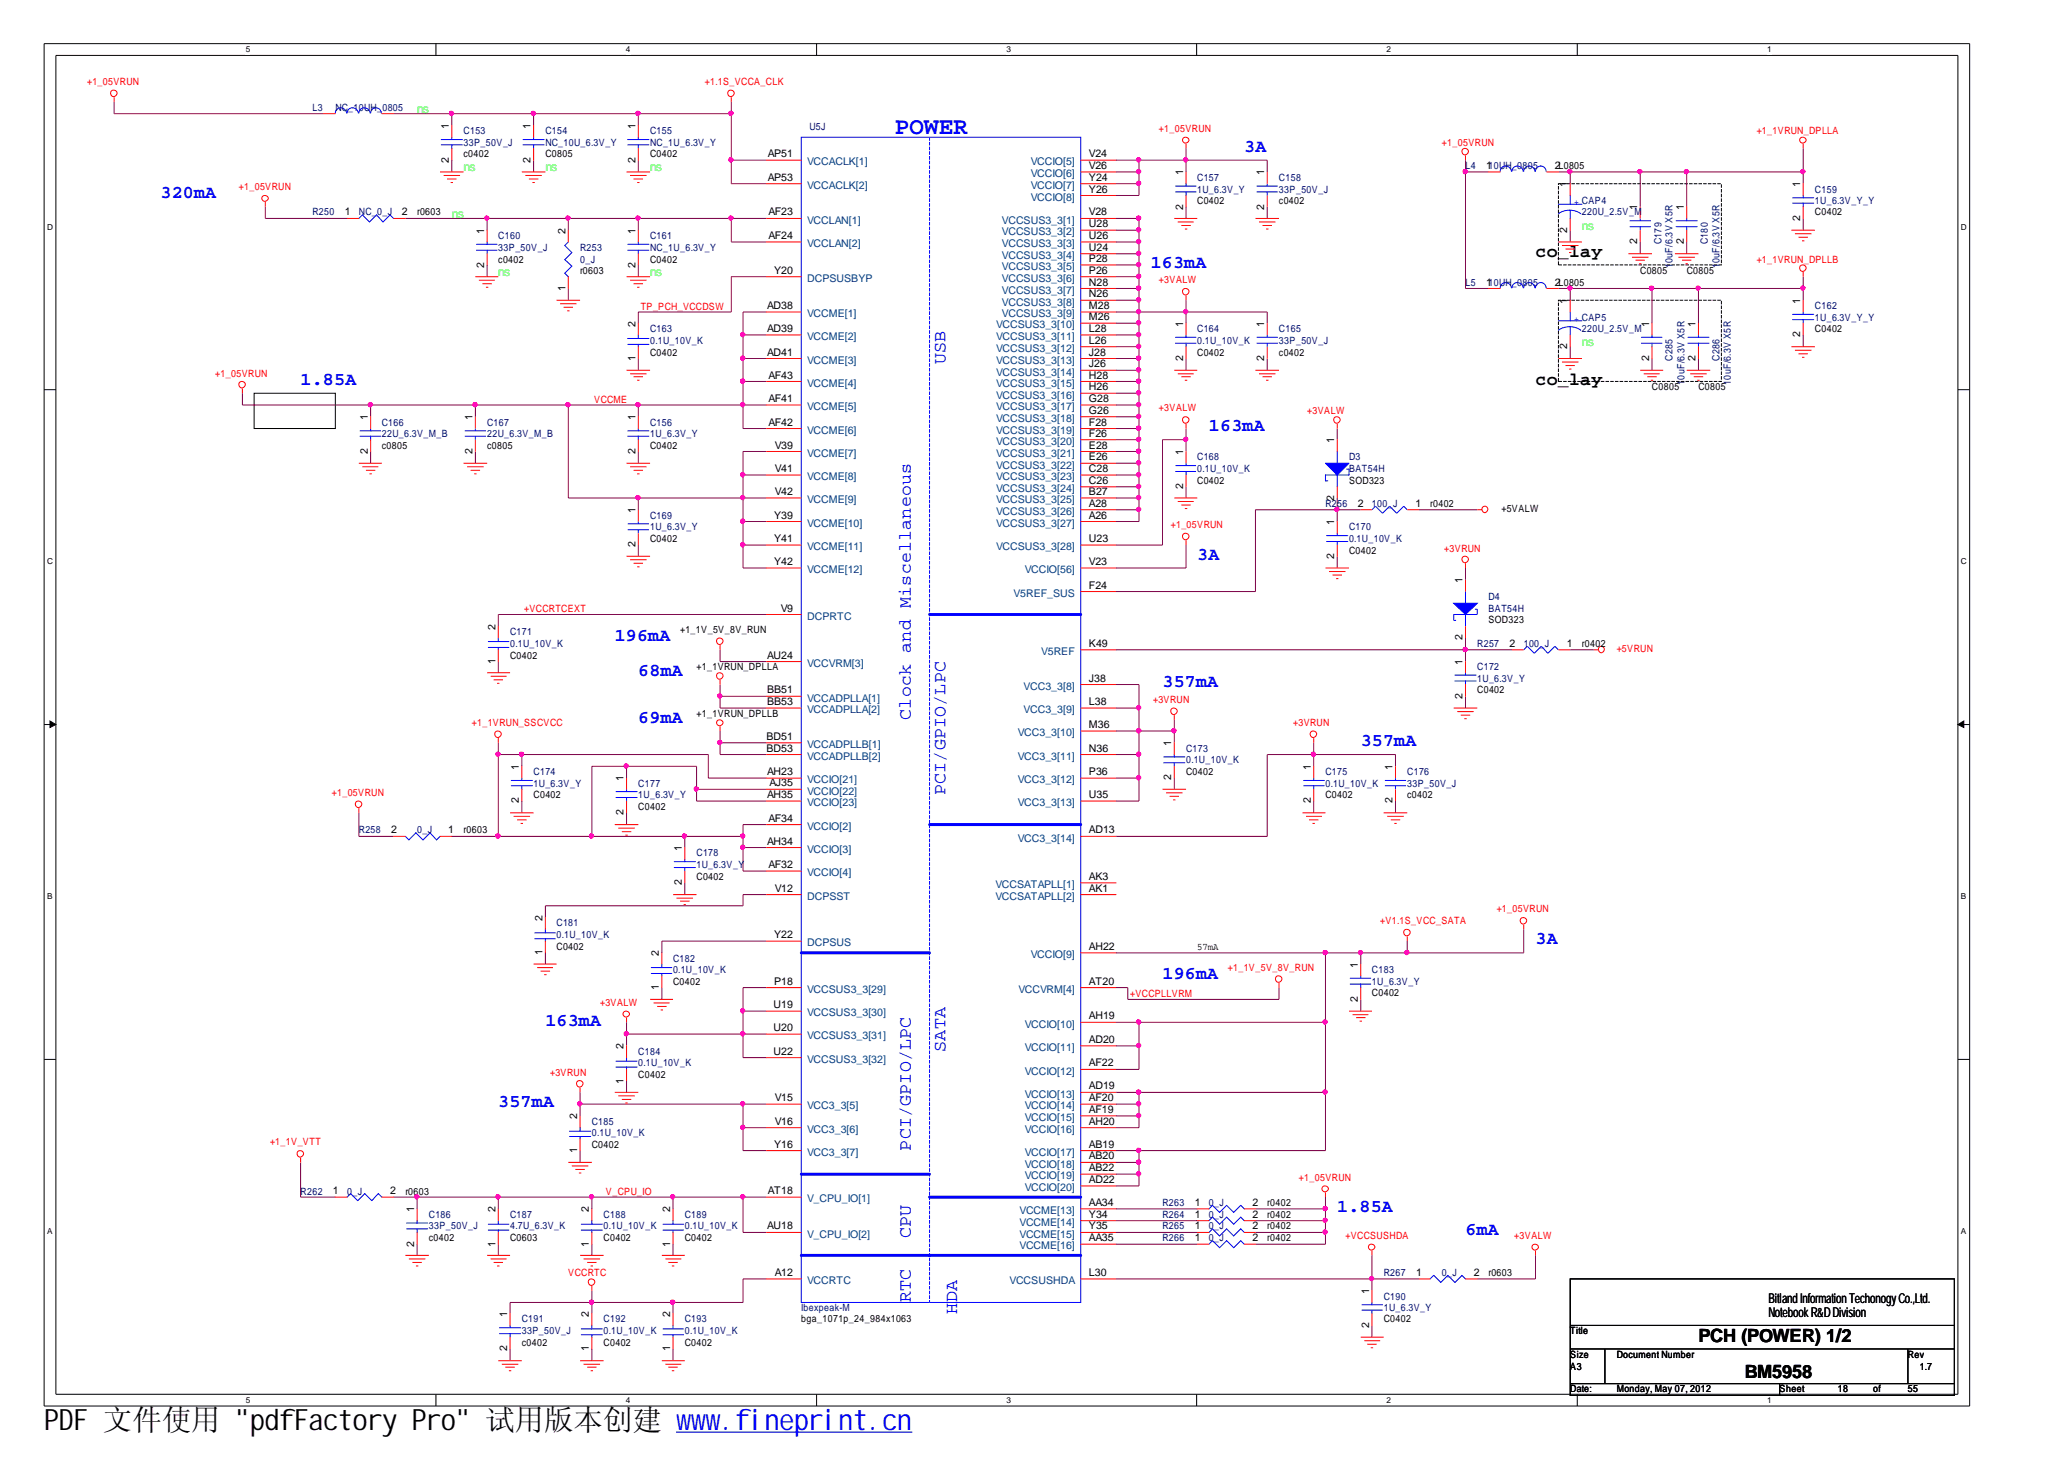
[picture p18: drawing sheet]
<svg xmlns="http://www.w3.org/2000/svg" width="297mm" height="210mm" viewBox="0 0 297 210" stroke-linecap="round" stroke-linejoin="round" font-family="sans-serif">
<defs><g id="words">
<text font-size="4.2" x="6.3" y="205.7">PDF 文件使用 &quot;pdfFactory Pro&quot; 试用版本创建 ww</text>
<text font-size="4.2" fill="#00f" x="99.5" y="205.7">w.fineprint.cn</text>
<text font-size="3.5" fill="#00f" x="128.8" y="19.3">POWER</text>
<g font-size="2.6" fill="#00f">
<text x="179.1" y="21.9">3A</text>
<text x="23.1" y="28.5">320mA</text>
<text x="165.6" y="38.6">163mA</text>
<text x="136.1" y="52.4" transform="rotate(-90 136.1 52.4)">USB</text>
<text x="43.3" y="55.4">1.85A</text>
<text x="174" y="62.1">163mA</text>
<text x="172.3" y="80.5">3A</text>
<text x="88.5" y="92.2">196mA</text>
<text x="91.9" y="97.3">68mA</text>
<text x="167.3" y="98.9">357mA</text>
<text x="91.9" y="104">69mA</text>
<text x="131.1" y="103.6" transform="rotate(-90 131.1 103.6)">Clock and Miscellaneous</text>
<text x="195.8" y="107.3">357mA</text>
<text x="136.1" y="114.4" transform="rotate(-90 136.1 114.4)">PCI/GPIO/LPC</text>
<text x="221" y="135.8">3A</text>
<text x="167.3" y="140.8">196mA</text>
<text x="78.5" y="147.6">163mA</text>
<text x="136.1" y="151.3" transform="rotate(-90 136.1 151.3)">SATA</text>
<text x="71.7" y="159.3">357mA</text>
<text x="131.1" y="165.5" transform="rotate(-90 131.1 165.5)">PCI/GPIO/LPC</text>
<text x="131.1" y="178.2" transform="rotate(-90 131.1 178.2)">CPU</text>
<text x="192.4" y="174.3">1.85A</text>
<text x="210.9" y="177.7">6mA</text>
<text x="131.1" y="187.4" transform="rotate(-90 131.1 187.4)">RTC</text>
<text x="137.8" y="189" transform="rotate(-90 137.8 189)">HDA</text>
</g>
<g font-size="2.6">
<text x="221" y="36.9">co_lay</text>
<text x="221" y="55.4">co_lay</text>
<text x="244.4" y="193.1">PCH (POWER) 1/2</text>
<text x="251.1" y="198.2">BM5958</text>
</g>
<g font-size="1.9">
<text x="254.5" y="187.5">BitlllandInformatiiionTechonogyCo.,Ltd.</text>
<text x="254.5" y="189.4">NotebookR&amp;DDivision</text>
<text x="254.5" y="187.5">BitandInformatonTechonogyCo.,Ltd.</text>
</g>
<g font-size="1.8" fill="#0f0">
<text x="60" y="16.3">ns</text>
<text x="66.7" y="24.7">ns</text>
<text x="78.5" y="24.7">ns</text>
<text x="93.6" y="24.7">ns</text>
<text x="65" y="31.3">ns</text>
<text x="227.7" y="33">ns</text>
<text x="71.7" y="39.7">ns</text>
<text x="93.6" y="39.7">ns</text>
<text x="227.7" y="49.8">ns</text>
</g>
<g font-size="1.5">
<text x="64.6" y="23.4" transform="rotate(-90 64.6 23.4)">2</text>
<text x="64.6" y="18.6" transform="rotate(-90 64.6 18.6)">1</text>
<text x="76.4" y="23.4" transform="rotate(-90 76.4 23.4)">2</text>
<text x="76.4" y="18.6" transform="rotate(-90 76.4 18.6)">1</text>
<text x="91.4" y="23.4" transform="rotate(-90 91.4 23.4)">2</text>
<text x="91.4" y="18.6" transform="rotate(-90 91.4 18.6)">1</text>
<text x="110.5" y="22.6">AP51</text>
<text x="156.7" y="22.6">V24</text>
<text x="110.5" y="26">AP53</text>
<text x="156.7" y="24.3">V26</text>
<text x="156.7" y="26">Y24</text>
<text x="156.7" y="27.7">Y26</text>
<text x="170.3" y="25.2" transform="rotate(-90 170.3 25.2)">1</text>
<text x="181.9" y="25.2" transform="rotate(-90 181.9 25.2)">1</text>
<text x="213.9" y="24.3">110UH_0805</text>
<text x="223.8" y="24.3">2L0805</text>
<text x="225.6" y="26.9" transform="rotate(-90 225.6 26.9)">1</text>
<text x="259.1" y="26.9" transform="rotate(-90 259.1 26.9)">1</text>
<text x="49.6" y="31">1</text>
<text x="57.8" y="31">2</text>
<text x="69.7" y="33.6" transform="rotate(-90 69.7 33.6)">1</text>
<text x="81.4" y="33.6" transform="rotate(-90 81.4 33.6)">2</text>
<text x="91.4" y="33.6" transform="rotate(-90 91.4 33.6)">1</text>
<text x="110.6" y="31">AF23</text>
<text x="110.6" y="34.4">AF24</text>
<text x="156.7" y="34.4">U26</text>
<text x="156.7" y="32.7">U28</text>
<text x="156.7" y="31">V28</text>
<text x="170.3" y="30.2" transform="rotate(-90 170.3 30.2)">2</text>
<text x="181.9" y="30.2" transform="rotate(-90 181.9 30.2)">2</text>
<text x="225.6" y="33.5" transform="rotate(-90 225.6 33.5)">2</text>
<text x="235.6" y="35.2" transform="rotate(-90 235.6 35.2)">2</text>
<text x="235.6" y="30.2" transform="rotate(-90 235.6 30.2)">1</text>
<text x="242.3" y="35.2" transform="rotate(-90 242.3 35.2)">2</text>
<text x="242.3" y="30.2" transform="rotate(-90 242.3 30.2)">1</text>
<text x="259.1" y="31.8" transform="rotate(-90 259.1 31.8)">2</text>
<text x="69.7" y="38.5" transform="rotate(-90 69.7 38.5)">2</text>
<text x="81.4" y="41.8" transform="rotate(-90 81.4 41.8)">1</text>
<text x="91.4" y="38.5" transform="rotate(-90 91.4 38.5)">2</text>
<text x="111.4" y="39.4">Y20</text>
<text x="156.7" y="41.1">N28</text>
<text x="156.7" y="39.4">P26</text>
<text x="156.7" y="37.7">P28</text>
<text x="156.7" y="36.1">U24</text>
<text x="213.9" y="41.1">110UH_0805</text>
<text x="223.8" y="41.1">2L0805</text>
<text x="91.4" y="47" transform="rotate(-90 91.4 47)">2</text>
<text x="110.4" y="44.5">AD38</text>
<text x="110.4" y="47.8">AD39</text>
<text x="156.7" y="47.8">L28</text>
<text x="156.7" y="46.1">M26</text>
<text x="156.7" y="44.5">M28</text>
<text x="156.7" y="42.8">N26</text>
<text x="170.3" y="47" transform="rotate(-90 170.3 47)">1</text>
<text x="181.9" y="47" transform="rotate(-90 181.9 47)">1</text>
<text x="225.6" y="43.7" transform="rotate(-90 225.6 43.7)">1</text>
<text x="237.3" y="47" transform="rotate(-90 237.3 47)">1</text>
<text x="244" y="47" transform="rotate(-90 244 47)">1</text>
<text x="259.1" y="43.7" transform="rotate(-90 259.1 43.7)">1</text>
<text x="91.4" y="51.9" transform="rotate(-90 91.4 51.9)">1</text>
<text x="110.4" y="51.2">AD41</text>
<text x="156.7" y="52.8">J26</text>
<text x="156.7" y="51.2">J28</text>
<text x="156.7" y="49.5">L26</text>
<text x="170.3" y="51.9" transform="rotate(-90 170.3 51.9)">2</text>
<text x="181.9" y="51.9" transform="rotate(-90 181.9 51.9)">2</text>
<text x="225.6" y="50.2" transform="rotate(-90 225.6 50.2)">2</text>
<text x="237.3" y="51.9" transform="rotate(-90 237.3 51.9)">2</text>
<text x="244" y="51.9" transform="rotate(-90 244 51.9)">2</text>
<text x="259.1" y="48.5" transform="rotate(-90 259.1 48.5)">2</text>
<text x="110.6" y="57.8">AF41</text>
<text x="110.6" y="54.5">AF43</text>
<text x="156.7" y="59.5">G26</text>
<text x="156.7" y="57.8">G28</text>
<text x="156.7" y="56.1">H26</text>
<text x="156.7" y="54.5">H28</text>
<text x="52.9" y="65.3" transform="rotate(-90 52.9 65.3)">2</text>
<text x="52.9" y="60.5" transform="rotate(-90 52.9 60.5)">1</text>
<text x="68" y="65.3" transform="rotate(-90 68 65.3)">2</text>
<text x="68" y="60.5" transform="rotate(-90 68 60.5)">1</text>
<text x="91.4" y="65.3" transform="rotate(-90 91.4 65.3)">2</text>
<text x="91.4" y="60.5" transform="rotate(-90 91.4 60.5)">1</text>
<text x="110.6" y="61.2">AF42</text>
<text x="111.5" y="64.5">V39</text>
<text x="156.7" y="64.5">E28</text>
<text x="156.7" y="62.8">F26</text>
<text x="156.7" y="61.2">F28</text>
<text x="170.3" y="65.5" transform="rotate(-90 170.3 65.5)">1</text>
<text x="192" y="63.8" transform="rotate(-90 192 63.8)">1</text>
<text x="111.5" y="67.9">V41</text>
<text x="111.5" y="71.2">V42</text>
<text x="156.7" y="71.2">B27</text>
<text x="156.7" y="69.6">C26</text>
<text x="156.7" y="67.9">C28</text>
<text x="156.7" y="66.2">E26</text>
<text x="170.3" y="70.4" transform="rotate(-90 170.3 70.4)">2</text>
<text x="91.4" y="73.8" transform="rotate(-90 91.4 73.8)">1</text>
<text x="111.4" y="74.6">Y39</text>
<text x="111.4" y="78">Y41</text>
<text x="156.7" y="78">U23</text>
<text x="156.7" y="74.6">A26</text>
<text x="156.7" y="72.9">A28</text>
<text x="192" y="75.5" transform="rotate(-90 192 75.5)">1</text>
<text x="192" y="72.1" transform="rotate(-90 192 72.1)">2</text>
<text x="195.4" y="72.9">2</text>
<text x="203.7" y="72.9">1</text>
<text x="91.4" y="78.8" transform="rotate(-90 91.4 78.8)">2</text>
<text x="111.4" y="81.3">Y42</text>
<text x="156.7" y="81.3">V23</text>
<text x="192" y="80.4" transform="rotate(-90 192 80.4)">2</text>
<text x="210.5" y="83.9" transform="rotate(-90 210.5 83.9)">1</text>
<text x="112.4" y="88">V9</text>
<text x="156.7" y="84.7">F24</text>
<text x="71.3" y="95.5" transform="rotate(-90 71.3 95.5)">1</text>
<text x="71.3" y="90.6" transform="rotate(-90 71.3 90.6)">2</text>
<text x="110.4" y="94.8">AU24</text>
<text x="156.7" y="93.1">K49</text>
<text x="210.5" y="95.6" transform="rotate(-90 210.5 95.6)">1</text>
<text x="210.5" y="92.1" transform="rotate(-90 210.5 92.1)">2</text>
<text x="217.3" y="93.1">2</text>
<text x="225.5" y="93.1">1</text>
<text x="110.4" y="101.4">BB53</text>
<text x="110.4" y="99.8">BB51</text>
<text x="156.7" y="98.1">J38</text>
<text x="156.7" y="101.4">L38</text>
<text x="210.5" y="100.5" transform="rotate(-90 210.5 100.5)">2</text>
<text x="110.3" y="106.4">BD51</text>
<text x="156.7" y="104.7">M36</text>
<text x="168.6" y="107.4" transform="rotate(-90 168.6 107.4)">1</text>
<text x="74.7" y="110.8" transform="rotate(-90 74.7 110.8)">1</text>
<text x="89.7" y="112.4" transform="rotate(-90 89.7 112.4)">1</text>
<text x="110.3" y="108.1">BD53</text>
<text x="110.4" y="111.5">AH23</text>
<text x="110.7" y="113.1">AJ35</text>
<text x="156.7" y="108.1">N36</text>
<text x="156.7" y="111.5">P36</text>
<text x="168.6" y="112.3" transform="rotate(-90 168.6 112.3)">2</text>
<text x="188.6" y="110.8" transform="rotate(-90 188.6 110.8)">1</text>
<text x="200.4" y="110.8" transform="rotate(-90 200.4 110.8)">1</text>
<text x="56.3" y="119.9">2</text>
<text x="64.5" y="119.9">1</text>
<text x="74.7" y="115.6" transform="rotate(-90 74.7 115.6)">2</text>
<text x="89.7" y="117.3" transform="rotate(-90 89.7 117.3)">2</text>
<text x="110.4" y="114.8">AH35</text>
<text x="110.6" y="118.2">AF34</text>
<text x="156.7" y="114.8">U35</text>
<text x="156.7" y="119.9">AD13</text>
<text x="188.6" y="115.6" transform="rotate(-90 188.6 115.6)">2</text>
<text x="200.4" y="115.6" transform="rotate(-90 200.4 115.6)">2</text>
<text x="98.1" y="122.4" transform="rotate(-90 98.1 122.4)">1</text>
<text x="110.4" y="121.5">AH34</text>
<text x="110.6" y="124.9">AF32</text>
<text x="98.1" y="127.4" transform="rotate(-90 98.1 127.4)">2</text>
<text x="111.5" y="128.3">V12</text>
<text x="156.7" y="128.3">AK1</text>
<text x="156.7" y="126.6">AK3</text>
<text x="78.1" y="137.4" transform="rotate(-90 78.1 137.4)">1</text>
<text x="78.1" y="132.5" transform="rotate(-90 78.1 132.5)">2</text>
<text x="94.8" y="137.5" transform="rotate(-90 94.8 137.5)">2</text>
<text x="111.4" y="135">Y22</text>
<text x="156.7" y="136.7">AH22</text>
<text x="94.8" y="142.4" transform="rotate(-90 94.8 142.4)">1</text>
<text x="111.4" y="141.7">P18</text>
<text x="156.7" y="141.7">AT20</text>
<text x="195.4" y="139.2" transform="rotate(-90 195.4 139.2)">1</text>
<text x="111.3" y="145">U19</text>
<text x="111.3" y="148.4">U20</text>
<text x="156.7" y="146.7">AH19</text>
<text x="195.4" y="144.1" transform="rotate(-90 195.4 144.1)">2</text>
<text x="89.7" y="155.9" transform="rotate(-90 89.7 155.9)">1</text>
<text x="89.7" y="151" transform="rotate(-90 89.7 151)">2</text>
<text x="111.3" y="151.7">U22</text>
<text x="156.7" y="150">AD20</text>
<text x="156.7" y="153.4">AF22</text>
<text x="83.1" y="161.1" transform="rotate(-90 83.1 161.1)">2</text>
<text x="111.5" y="158.4">V15</text>
<text x="111.5" y="161.8">V16</text>
<text x="156.7" y="156.7">AD19</text>
<text x="156.7" y="158.4">AF20</text>
<text x="156.7" y="160.1">AF19</text>
<text x="156.7" y="161.8">AH20</text>
<text x="83.1" y="165.9" transform="rotate(-90 83.1 165.9)">1</text>
<text x="111.4" y="165.1">Y16</text>
<text x="156.7" y="165.1">AB19</text>
<text x="156.7" y="166.8">AB20</text>
<text x="47.9" y="171.8">1</text>
<text x="56.1" y="171.8">2</text>
<text x="110.5" y="171.8">AT18</text>
<text x="156.7" y="170.2">AD22</text>
<text x="156.7" y="168.5">AB22</text>
<text x="156.7" y="173.5">AA34</text>
<text x="172" y="173.5">1</text>
<text x="180.3" y="173.5">2</text>
<text x="59.6" y="179.3" transform="rotate(-90 59.6 179.3)">2</text>
<text x="59.6" y="174.4" transform="rotate(-90 59.6 174.4)">1</text>
<text x="71.3" y="179.3" transform="rotate(-90 71.3 179.3)">1</text>
<text x="71.3" y="174.4" transform="rotate(-90 71.3 174.4)">2</text>
<text x="84.8" y="179.3" transform="rotate(-90 84.8 179.3)">1</text>
<text x="84.8" y="174.4" transform="rotate(-90 84.8 174.4)">2</text>
<text x="96.4" y="179.3" transform="rotate(-90 96.4 179.3)">1</text>
<text x="96.4" y="174.4" transform="rotate(-90 96.4 174.4)">2</text>
<text x="110.4" y="176.9">AU18</text>
<text x="156.7" y="175.2">Y34</text>
<text x="156.7" y="176.9">Y35</text>
<text x="156.7" y="178.6">AA35</text>
<text x="172" y="176.9">1</text>
<text x="172" y="178.6">1</text>
<text x="172" y="175.2">1</text>
<text x="180.3" y="176.9">2</text>
<text x="180.3" y="178.6">2</text>
<text x="180.3" y="175.2">2</text>
<text x="111.5" y="183.6">A12</text>
<text x="156.7" y="183.6">L30</text>
<text x="203.8" y="183.6">1</text>
<text x="212.1" y="183.6">2</text>
<text x="73" y="189.5" transform="rotate(-90 73 189.5)">1</text>
<text x="84.8" y="189.5" transform="rotate(-90 84.8 189.5)">2</text>
<text x="96.4" y="189.5" transform="rotate(-90 96.4 189.5)">2</text>
<text x="197" y="191" transform="rotate(-90 197 191)">2</text>
<text x="197" y="186.2" transform="rotate(-90 197 186.2)">1</text>
<text x="73" y="194.4" transform="rotate(-90 73 194.4)">2</text>
<text x="84.8" y="194.4" transform="rotate(-90 84.8 194.4)">1</text>
<text x="96.4" y="194.4" transform="rotate(-90 96.4 194.4)">1</text>
</g>
<g font-size="1.5" fill="#004080">
<text x="116.2" y="23.8">VCCACLK[1]</text>
<text x="148.3" y="23.8">VCCIO[5]</text>
<text x="116.2" y="27.2">VCCACLK[2]</text>
<text x="148.3" y="25.5">VCCIO[6]</text>
<text x="148.3" y="27.2">VCCIO[7]</text>
<text x="148.3" y="28.9">VCCIO[8]</text>
<text x="116.2" y="32.2">VCCLAN[1]</text>
<text x="116.2" y="35.6">VCCLAN[2]</text>
<text x="144.2" y="35.6">VCCSUS3_3[3]</text>
<text x="144.2" y="33.9">VCCSUS3_3[2]</text>
<text x="144.2" y="32.2">VCCSUS3_3[1]</text>
<text x="116.2" y="40.6">DCPSUSBYP</text>
<text x="144.2" y="40.6">VCCSUS3_3[6]</text>
<text x="144.2" y="38.9">VCCSUS3_3[5]</text>
<text x="144.2" y="37.3">VCCSUS3_3[4]</text>
<text x="116.2" y="45.6">VCCME[1]</text>
<text x="143.3" y="47.3">VCCSUS3_3[10]</text>
<text x="144.2" y="45.6">VCCSUS3_3[9]</text>
<text x="144.2" y="44">VCCSUS3_3[8]</text>
<text x="144.2" y="42.3">VCCSUS3_3[7]</text>
<text x="116.2" y="49">VCCME[2]</text>
<text x="116.2" y="52.3">VCCME[3]</text>
<text x="143.3" y="52.3">VCCSUS3_3[13]</text>
<text x="143.3" y="50.6">VCCSUS3_3[12]</text>
<text x="143.3" y="49">VCCSUS3_3[11]</text>
<text x="116.2" y="59">VCCME[5]</text>
<text x="116.2" y="55.6">VCCME[4]</text>
<text x="143.3" y="59">VCCSUS3_3[17]</text>
<text x="143.3" y="57.3">VCCSUS3_3[16]</text>
<text x="143.3" y="55.6">VCCSUS3_3[15]</text>
<text x="143.3" y="54">VCCSUS3_3[14]</text>
<text x="116.2" y="62.4">VCCME[6]</text>
<text x="116.2" y="65.7">VCCME[7]</text>
<text x="143.3" y="65.7">VCCSUS3_3[21]</text>
<text x="143.3" y="64">VCCSUS3_3[20]</text>
<text x="143.3" y="62.4">VCCSUS3_3[19]</text>
<text x="143.3" y="60.7">VCCSUS3_3[18]</text>
<text x="116.2" y="69.1">VCCME[8]</text>
<text x="143.3" y="70.8">VCCSUS3_3[24]</text>
<text x="143.3" y="69.1">VCCSUS3_3[23]</text>
<text x="143.3" y="67.4">VCCSUS3_3[22]</text>
<text x="116.2" y="72.4">VCCME[9]</text>
<text x="116.2" y="75.8">VCCME[10]</text>
<text x="143.3" y="75.8">VCCSUS3_3[27]</text>
<text x="143.3" y="74.1">VCCSUS3_3[26]</text>
<text x="143.3" y="72.4">VCCSUS3_3[25]</text>
<text x="116.2" y="79.2">VCCME[11]</text>
<text x="116.2" y="82.5">VCCME[12]</text>
<text x="143.3" y="79.2">VCCSUS3_3[28]</text>
<text x="147.5" y="82.5">VCCIO[56]</text>
<text x="116.2" y="89.2">DCPRTC</text>
<text x="145.9" y="85.9">V5REF_SUS</text>
<text x="116.2" y="95.9">VCCVRM[3]</text>
<text x="149.9" y="94.2">V5REF</text>
<text x="116.2" y="100.9">VCCADPLLA[1]</text>
<text x="147.3" y="99.2">VCC3_3[8]</text>
<text x="116.2" y="102.6">VCCADPLLA[2]</text>
<text x="116.2" y="107.6">VCCADPLLB[1]</text>
<text x="146.5" y="105.9">VCC3_3[10]</text>
<text x="147.3" y="102.6">VCC3_3[9]</text>
<text x="116.2" y="109.3">VCCADPLLB[2]</text>
<text x="116.2" y="112.7">VCCIO[21]</text>
<text x="146.5" y="109.3">VCC3_3[11]</text>
<text x="146.5" y="112.7">VCC3_3[12]</text>
<text x="116.2" y="114.3">VCCIO[22]</text>
<text x="116.2" y="119.4">VCCIO[2]</text>
<text x="116.2" y="116">VCCIO[23]</text>
<text x="146.5" y="116">VCC3_3[13]</text>
<text x="116.2" y="122.7">VCCIO[3]</text>
<text x="146.5" y="121.1">VCC3_3[14]</text>
<text x="116.2" y="126.1">VCCIO[4]</text>
<text x="116.2" y="129.5">DCPSST</text>
<text x="143.3" y="129.5">VCCSATAPLL[2]</text>
<text x="143.3" y="127.8">VCCSATAPLL[1]</text>
<text x="116.2" y="136.2">DCPSUS</text>
<text x="148.3" y="137.9">VCCIO[9]</text>
<text x="116.2" y="142.8">VCCSUS3_3[29]</text>
<text x="146.6" y="142.8">VCCVRM[4]</text>
<text x="116.2" y="146.2">VCCSUS3_3[30]</text>
<text x="116.2" y="149.5">VCCSUS3_3[31]</text>
<text x="147.5" y="147.8">VCCIO[10]</text>
<text x="116.2" y="152.9">VCCSUS3_3[32]</text>
<text x="147.5" y="151.2">VCCIO[11]</text>
<text x="147.5" y="154.6">VCCIO[12]</text>
<text x="116.2" y="159.6">VCC3_3[5]</text>
<text x="147.5" y="157.9">VCCIO[13]</text>
<text x="147.5" y="159.6">VCCIO[14]</text>
<text x="147.5" y="161.3">VCCIO[15]</text>
<text x="116.2" y="163">VCC3_3[6]</text>
<text x="116.2" y="166.3">VCC3_3[7]</text>
<text x="147.5" y="163">VCCIO[16]</text>
<text x="147.5" y="166.3">VCCIO[17]</text>
<text x="147.5" y="168">VCCIO[18]</text>
<text x="116.2" y="173">V_CPU_IO[1]</text>
<text x="147.5" y="171.4">VCCIO[20]</text>
<text x="147.5" y="169.7">VCCIO[19]</text>
<text x="116.2" y="178.1">V_CPU_IO[2]</text>
<text x="146.7" y="174.7">VCCME[13]</text>
<text x="146.7" y="176.4">VCCME[14]</text>
<text x="146.7" y="178.1">VCCME[15]</text>
<text x="146.7" y="179.8">VCCME[16]</text>
<text x="116.2" y="184.8">VCCRTC</text>
<text x="145.3" y="184.8">VCCSUSHDA</text>
</g>
<g font-size="1.4" fill="#f00">
<text x="12.5" y="12.3">+1_05VRUN</text>
<text x="101.4" y="12.3">+1.1S_VCCA_CLK</text>
<text x="166.8" y="19">+1_05VRUN</text>
<text x="207.5" y="21">+1_05VRUN</text>
<text x="252.8" y="19.3">+1_1VRUN_DPLLA</text>
<text x="34.4" y="27.4">+1_05VRUN</text>
<text x="166.8" y="40.7">+3VALW</text>
<text x="252.8" y="37.8">+1_1VRUN_DPLLB</text>
<text x="92.2" y="44.5">TP_PCH_VCCDSW</text>
<text x="31" y="54.2">+1_05VRUN</text>
<text x="85.5" y="57.9">VCCME</text>
<text x="166.8" y="59.2">+3VALW</text>
<text x="188.1" y="59.5">+3VALW</text>
<text x="168.5" y="76">+1_05VRUN</text>
<text x="207.9" y="79.3">+3VRUN</text>
<text x="75.4" y="88.1">+VCCRTCEXT</text>
<text x="232.7" y="93.7">+5VRUN</text>
<text x="165.9" y="101.1">+3VRUN</text>
<text x="67.9" y="104.5">+1_1VRUN_SSCVCC</text>
<text x="186.1" y="104.5">+3VRUN</text>
<text x="47.8" y="114.5">+1_05VRUN</text>
<text x="215.4" y="131.2">+1_05VRUN</text>
<text x="198.6" y="132.9">+V1.1S_VCC_SATA</text>
<text x="162.6" y="143.4">+VCCPLLVRM</text>
<text x="176.7" y="139.6">+1_1V_5V_8V_RUN</text>
<text x="86.4" y="144.7">+3VALW</text>
<text x="79.2" y="154.8">+3VRUN</text>
<text x="38.9" y="164.8">+1_1V_VTT</text>
<text x="87.2" y="171.9">V_CPU_IO</text>
<text x="186.9" y="169.9">+1_05VRUN</text>
<text x="193.6" y="178.2">+VCCSUSHDA</text>
<text x="217.9" y="178.2">+3VALW</text>
<text x="81.8" y="183.6">VCCRTC</text>
</g>
<g font-size="1.4" fill="#000080">
<text x="45" y="15.9">L3</text>
<text x="48.3" y="15.9">NC_10UH_0805</text>
<text x="66.7" y="19.3">C153</text>
<text x="66.7" y="21">33P_50V_J</text>
<text x="78.5" y="19.3">C154</text>
<text x="78.5" y="21">NC_10U_6.3V_Y</text>
<text x="93.6" y="19.3">C155</text>
<text x="93.6" y="21">NC_1U_6.3V_Y</text>
<text x="116.5" y="18.6">U5J</text>
<text x="172.3" y="26">C157</text>
<text x="172.3" y="27.7">1U_6.3V_Y</text>
<text x="184.1" y="26">C158</text>
<text x="184.1" y="27.7">33P_50V_J</text>
<text x="210.9" y="24.3">L4</text>
<text x="261.2" y="27.7">C159</text>
<text x="261.2" y="29.4">1U_6.3V_Y_Y</text>
<text x="45" y="31">R250</text>
<text x="51.6" y="31">NC_0_J</text>
<text x="71.7" y="34.4">C160</text>
<text x="93.6" y="34.4">C161</text>
<text x="227.7" y="31">220U_2.5V_M</text>
<text x="239.1" y="35.2" transform="rotate(-90 239.1 35.2)">C179</text>
<text x="245.8" y="35.2" transform="rotate(-90 245.8 35.2)">C180</text>
<text x="71.7" y="36.1">33P_50V_J</text>
<text x="83.5" y="36.1">R253</text>
<text x="83.5" y="37.8">0_J</text>
<text x="93.6" y="36.1">NC_1U_6.3V_Y</text>
<text x="210.9" y="41.1">L5</text>
<text x="240.7" y="38.6" transform="rotate(-90 240.7 38.6)">10uF/6.3V X5R</text>
<text x="247.5" y="38.6" transform="rotate(-90 247.5 38.6)">10uF/6.3V X5R</text>
<text x="93.6" y="47.8">C163</text>
<text x="172.3" y="47.8">C164</text>
<text x="184.1" y="47.8">C165</text>
<text x="227.7" y="47.8">220U_2.5V_M</text>
<text x="261.2" y="44.5">C162</text>
<text x="261.2" y="46.2">1U_6.3V_Y_Y</text>
<text x="93.6" y="49.5">0.1U_10V_K</text>
<text x="172.3" y="49.5">0.1U_10V_K</text>
<text x="184.1" y="49.5">33P_50V_J</text>
<text x="240.7" y="51.9" transform="rotate(-90 240.7 51.9)">C285</text>
<text x="247.5" y="51.9" transform="rotate(-90 247.5 51.9)">C286</text>
<text x="242.4" y="55.4" transform="rotate(-90 242.4 55.4)">10uF/6.3V X5R</text>
<text x="249.1" y="55.4" transform="rotate(-90 249.1 55.4)">10uF/6.3V X5R</text>
<text x="54.9" y="61.2">C166</text>
<text x="54.9" y="62.9">22U_6.3V_M_B</text>
<text x="70.1" y="61.2">C167</text>
<text x="70.1" y="62.9">22U_6.3V_M_B</text>
<text x="93.6" y="61.2">C156</text>
<text x="93.6" y="62.9">1U_6.3V_Y</text>
<text x="172.3" y="66.2">C168</text>
<text x="172.3" y="67.9">0.1U_10V_K</text>
<text x="194.1" y="66.2">D3</text>
<text x="194.1" y="67.9">BAT54H</text>
<text x="93.6" y="74.6">C169</text>
<text x="93.6" y="76.3">1U_6.3V_Y</text>
<text x="190.8" y="72.9">R256</text>
<text x="194.1" y="76.3">C170</text>
<text x="194.1" y="78">0.1U_10V_K</text>
<text x="197.4" y="72.9">100_J</text>
<text x="214.2" y="86.4">D4</text>
<text x="214.2" y="88.1">BAT54H</text>
<text x="73.4" y="91.4">C171</text>
<text x="73.4" y="93.1">0.1U_10V_K</text>
<text x="212.6" y="93.1">R257</text>
<text x="219.3" y="93.1">100_J</text>
<text x="212.6" y="96.4">C172</text>
<text x="212.6" y="98.1">1U_6.3V_Y</text>
<text x="76.8" y="111.5">C174</text>
<text x="76.8" y="113.2">1U_6.3V_Y</text>
<text x="91.9" y="113.2">C177</text>
<text x="170.7" y="108.1">C173</text>
<text x="170.7" y="109.8">0.1U_10V_K</text>
<text x="190.8" y="111.5">C175</text>
<text x="190.8" y="113.2">0.1U_10V_K</text>
<text x="202.5" y="111.5">C176</text>
<text x="202.5" y="113.2">33P_50V_J</text>
<text x="51.6" y="119.9">R258</text>
<text x="60" y="119.9">0_J</text>
<text x="91.9" y="114.8">1U_6.3V_Y</text>
<text x="100.2" y="123.2">C178</text>
<text x="100.2" y="124.9">1U_6.3V_Y</text>
<text x="80.1" y="133.3">C181</text>
<text x="80.1" y="135">0.1U_10V_K</text>
<text x="96.9" y="138.4">C182</text>
<text x="96.9" y="140">0.1U_10V_K</text>
<text x="197.4" y="140">C183</text>
<text x="197.4" y="141.7">1U_6.3V_Y</text>
<text x="91.9" y="151.7">C184</text>
<text x="91.9" y="153.4">0.1U_10V_K</text>
<text x="85.2" y="161.8">C185</text>
<text x="85.2" y="163.5">0.1U_10V_K</text>
<text x="43.3" y="171.9">R262</text>
<text x="50" y="171.9">0_J</text>
<text x="167.3" y="173.5">R263</text>
<text x="174" y="173.5">0_J</text>
<text x="61.7" y="175.2">C186</text>
<text x="61.7" y="176.9">33P_50V_J</text>
<text x="73.4" y="175.2">C187</text>
<text x="73.4" y="176.9">4.7U_6.3V_K</text>
<text x="86.9" y="175.2">C188</text>
<text x="86.9" y="176.9">0.1U_10V_K</text>
<text x="98.6" y="175.2">C189</text>
<text x="98.6" y="176.9">0.1U_10V_K</text>
<text x="167.3" y="176.9">R265</text>
<text x="167.3" y="178.6">R266</text>
<text x="167.3" y="175.2">R264</text>
<text x="174" y="176.9">0_J</text>
<text x="174" y="178.6">0_J</text>
<text x="174" y="175.2">0_J</text>
<text x="199.1" y="183.6">R267</text>
<text x="207.5" y="183.6">0_J</text>
<text x="75.1" y="190.3">C191</text>
<text x="75.1" y="192">33P_50V_J</text>
<text x="86.9" y="190.3">C192</text>
<text x="86.9" y="192">0.1U_10V_K</text>
<text x="98.6" y="190.3">C193</text>
<text x="98.6" y="192">0.1U_10V_K</text>
<text x="115.3" y="188.7">Ibexpeak-M</text>
<text x="199.1" y="187">C190</text>
<text x="199.1" y="188.7">1U_6.3V_Y</text>
</g>
<g font-size="1.4">
<text x="66.7" y="22.6">c0402</text>
<text x="78.5" y="22.6">C0805</text>
<text x="93.6" y="22.6">C0402</text>
<text x="172.3" y="29.4">C0402</text>
<text x="184.1" y="29.4">c0402</text>
<text x="60" y="31">r0603</text>
<text x="261.2" y="31">C0402</text>
<text x="71.7" y="37.8">c0402</text>
<text x="83.5" y="39.4">r0603</text>
<text x="93.6" y="37.8">C0402</text>
<text x="236.1" y="39.4">C0805</text>
<text x="242.7" y="39.4">C0805</text>
<text x="261.2" y="47.8">C0402</text>
<text x="93.6" y="51.2">C0402</text>
<text x="172.3" y="51.2">C0402</text>
<text x="184.1" y="51.2">c0402</text>
<text x="237.7" y="56.1">C0805</text>
<text x="244.4" y="56.1">C0805</text>
<text x="54.9" y="64.5">c0805</text>
<text x="70.1" y="64.5">c0805</text>
<text x="93.6" y="64.5">C0402</text>
<text x="172.3" y="69.6">C0402</text>
<text x="194.1" y="69.6">SOD323</text>
<text x="93.6" y="78">C0402</text>
<text x="205.8" y="72.9">r0402</text>
<text x="216.1" y="73.6">+5VALW</text>
<text x="194.1" y="79.7">C0402</text>
<text x="214.2" y="89.7">SOD323</text>
<text x="73.4" y="94.8">C0402</text>
<text x="97.9" y="91">+1_1V_5V_8V_RUN</text>
<text x="227.7" y="93.1">r0402</text>
<text x="100.2" y="96.4">+1_1VRUN_DPLLA</text>
<text x="212.6" y="99.8">C0402</text>
<text x="100.2" y="103.1">+1_1VRUN_DPLLB</text>
<text x="170.7" y="111.5">C0402</text>
<text x="66.7" y="119.9">r0603</text>
<text x="76.8" y="114.8">C0402</text>
<text x="91.9" y="116.5">C0402</text>
<text x="190.8" y="114.8">C0402</text>
<text x="202.5" y="114.8">c0402</text>
<text x="100.2" y="126.6">C0402</text>
<text x="80.1" y="136.7">C0402</text>
<text x="172.3" y="136.7">57mA</text>
<text x="96.9" y="141.7">C0402</text>
<text x="197.4" y="143.4">C0402</text>
<text x="91.9" y="155.1">C0402</text>
<text x="85.2" y="165.1">C0402</text>
<text x="58.3" y="171.9">r0603</text>
<text x="182.4" y="173.5">r0402</text>
<text x="61.7" y="178.6">c0402</text>
<text x="73.4" y="178.6">C0603</text>
<text x="86.9" y="178.6">C0402</text>
<text x="98.6" y="178.6">C0402</text>
<text x="182.4" y="176.9">r0402</text>
<text x="182.4" y="178.6">r0402</text>
<text x="182.4" y="175.2">r0402</text>
<text x="214.2" y="183.6">r0603</text>
<text x="115.3" y="190.3">bga_1071p_24_984x1063</text>
<text x="199.1" y="190.3">C0402</text>
<text x="226" y="192">Title</text>
<text x="75.1" y="193.6">c0402</text>
<text x="86.9" y="193.6">C0402</text>
<text x="98.6" y="193.6">C0402</text>
<text x="226" y="195.3">Size</text>
<text x="226" y="197">A3</text>
<text x="232.7" y="195.3">Document Number</text>
<text x="274.6" y="195.3">Rev</text>
<text x="276.3" y="197">1.7</text>
<text x="226" y="200.3">Date:</text>
<text x="232.7" y="200.3">Monday, May 07, 2012</text>
<text x="256.1" y="200.3">Sheet</text>
<text x="264.5" y="200.3">18</text>
<text x="269.6" y="200.3">of</text>
<text x="274.6" y="200.3">55</text>
</g>
<g font-size="1.4" fill="#00f">
<text x="226.5" y="29.6">+ CAP4</text>
<text x="226.5" y="46.3">+ CAP5</text>
</g>
<g font-size="1.2">
<text x="35.4" y="7.5">5</text>
<text x="90.1" y="7.5">4</text>
<text x="144.9" y="7.5">3</text>
<text x="199.6" y="7.5">2</text>
<text x="254.3" y="7.5">1</text>
<text x="6.8" y="33.1">D</text>
<text x="282.2" y="33.1">D</text>
<text x="6.8" y="81.2">C</text>
<text x="282.2" y="81.2">C</text>
<text x="6.8" y="129.4">B</text>
<text x="282.2" y="129.4">B</text>
<text x="6.8" y="177.6">A</text>
<text x="282.2" y="177.6">A</text>
<text x="35.4" y="201.9">5</text>
<text x="90.1" y="201.9">4</text>
<text x="144.9" y="201.9">3</text>
<text x="199.6" y="201.9">2</text>
<text x="254.3" y="201.9">1</text>
</g>
</g></defs>
<path d="M6.3 6.3h277.2v196h-277.2zM8 8h273.8v192.6h-273.8z" fill="none" stroke="#000" stroke-width=".14"/>
<g fill="#fff">
<path d="M35.4 6.4h.6v1.4h-.6z"/>
<path d="M35.4 200.8h.6v1.3h-.6z"/>
</g>
<path d="M62.7 6.3v1.7M62.7 200.6v1.7" fill="none" stroke="#000" stroke-width=".14"/>
<g fill="#fff">
<path d="M90.1 6.4h.6v1.4h-.6z"/>
<path d="M90.1 200.8h.6v1.3h-.6z"/>
</g>
<path d="M117.5 6.3v1.7M117.5 200.6v1.7" fill="none" stroke="#000" stroke-width=".14"/>
<g fill="#fff">
<path d="M144.9 6.4h.6v1.4h-.6z"/>
<path d="M144.9 200.8h.6v1.3h-.6z"/>
</g>
<path d="M172.2 6.3v1.7M172.2 200.6v1.7" fill="none" stroke="#000" stroke-width=".14"/>
<g fill="#fff">
<path d="M199.6 6.4h.6v1.4h-.6z"/>
<path d="M199.6 200.8h.6v1.3h-.6z"/>
</g>
<path d="M227 6.3v1.7M227 200.6v1.7" fill="none" stroke="#000" stroke-width=".14"/>
<g fill="#fff">
<path d="M254.3 6.4h.6v1.4h-.6z"/>
<path d="M254.3 200.8h.6v1.3h-.6z"/>
<path d="M6.8 32h.7v1.4h-.7z"/>
<path d="M282.2 32h.8v1.4h-.8z"/>
<path d="M6.8 80.1h.7v1.4h-.7z"/>
<path d="M282.2 80.1h.8v1.4h-.8z"/>
</g>
<path d="M6.3 56.1h1.7M281.8 56.1h1.7" fill="none" stroke="#000" stroke-width=".14"/>
<g fill="#fff">
<path d="M6.8 128.3h.7v1.3h-.7z"/>
<path d="M282.2 128.3h.8v1.3h-.8z"/>
</g>
<path d="M6.3 104.2h1.7M281.8 104.2h1.7" fill="none" stroke="#000" stroke-width=".14"/>
<g fill="#000" stroke="#000" stroke-width=".14">
<path d="M7.2 103.7l.8 .5-.8 .5z" fill-rule="evenodd"/>
<path d="M281.8 104.2l.8-.5v1z" fill-rule="evenodd"/>
</g>
<g fill="#fff">
<path d="M6.8 176.5h.7v1.3h-.7z"/>
<path d="M282.2 176.5h.8v1.3h-.8z"/>
</g>
<path d="M36.6 56.6h11.7v5.1h-11.7zM6.3 152.4h1.7M281.8 152.4h1.7M226 184h55.3v16.8h-55.3zM226 190.7h55.3M226 194.1h55.3M226 199.1h55.3M231 194.1v5M256.1 199.1v1.7M274.6 194.1v5" fill="none" stroke="#000" stroke-width=".14"/>
<path d="M224.3 26.4h23.4v11.7h-23.4zM224.3 43.2h23.4v11.7h-23.4z" fill="none" stroke="#000" stroke-width=".14" stroke-dasharray=".5 .2" stroke-linecap="butt"/>
<g fill="none" stroke="#800040" stroke-width=".14">
<path d="M16.4 14.7v1.7h30.2M56.6 16.4h48.6M65 16.4v1.6M76.8 16.4v1.6M91.9 16.4v1.6M105.2 14.7v11.7h5.1M38.2 29.7v1.7h11.8M58.3 31.4h52M65 23v1.7M70.1 31.4v1.7M70.1 38.1v1.7M76.8 23v1.7"/>
<path d="M81.8 31.4v1.7M91.9 23v1.7M91.9 31.4v1.7M91.9 38.1v1.7M105.2 23h5.1M105.2 31.4v3.4h5.1M110.3 39.8h-5.1v5.1h-13.3v1.6M160.6 23h21.8v1.7M160.6 26.4h3.3M160.6 31.4h3.3v43.6h-3.3M160.6 34.8h3.3M160.6 39.8h3.3"/>
<path d="M160.6 24.7h3.3M160.6 33.1h3.3M160.6 38.1h3.3M160.6 36.5h3.3M163.9 23v5.1h-3.3M170.7 21.4v3.3M170.7 29.7v1.7M182.4 29.7v1.7M210.9 24.7h3.3M210.9 23v18.5h3.3M224.3 24.7h35.2M226 24.7v1.7"/>
<path d="M226 33.1v1.7M236.1 24.7v5M236.1 34.8v1.7M242.7 24.7v5M242.7 34.8v1.7M259.5 21.4v5M259.5 31.4v1.7M259.5 39.8v3.4M34.9 56.6v1.7h75.4M53.3 58.3v1.7M68.4 58.3v1.7M81.8 58.3v13.3h28.5"/>
<path d="M81.8 41.5v1.7M91.9 51.6v1.7M91.9 58.3v1.7M106.9 51.6h3.4M106.9 48.2h3.4M106.9 54.9h3.4M110.3 44.9h-3.4v16.8h3.4M160.6 44.9h21.8v1.6M160.6 51.6h3.3M160.6 48.2h3.3M160.6 58.3h3.3M160.6 54.9h3.3"/>
<path d="M160.6 60h3.3M160.6 56.6h3.3M160.6 53.3h3.3M160.6 49.9h3.3M160.6 46.5h3.3M160.6 43.2h3.3M160.6 41.5h3.3M170.7 43.2v3.3M170.7 51.6v1.7M182.4 51.6v1.7M224.3 41.5h35.2M226 41.5v1.7"/>
<path d="M226 49.9v1.7M237.7 41.5v5M237.7 51.6v1.7M244.4 41.5v5M244.4 51.6v1.7M259.5 48.2v1.7M53.3 65v1.6M68.4 65v1.6M91.9 65v1.6M91.9 71.6v1.7M91.9 78.4v1.6M106.9 68.3h3.4"/>
<path d="M106.9 75h3.4M106.9 78.4h3.4M110.3 65h-3.4v16.7h3.4M160.6 68.3h3.3M160.6 65h3.3M160.6 61.7h3.3M160.6 71.6h3.3M160.6 73.3h3.3M160.6 70h3.3M160.6 66.6h3.3M160.6 63.3h3.3M170.7 63.3h-3.4v15.1h-6.7"/>
<path d="M170.7 78.4v3.3h-10.1M170.7 61.7v3.3M170.7 70v1.6M192.4 61.7v1.6M192.4 71.6v3.4M195.8 73.3h-15.1v11.8h-20.1M204.2 73.3h8.4M71.7 95.2v1.6M103.6 93.5v1.7h6.7M103.6 98.5v3.4h6.7M110.3 88.4h-38.6v1.7M160.6 98.5h3.3v16.7h-3.3"/>
<path d="M160.6 93.5h57M192.4 80v1.7M210.9 81.7v1.7M210.9 91.8v3.4M226 93.5h3.4M51.6 116.9v3.4h5M71.7 106.9v13.4M71.7 108.6h30.2v3.3h8.4M75.1 108.6v1.7M75.1 115.2v1.7M90.2 110.3v1.6M90.2 116.9v1.7"/>
<path d="M100.2 113.6h10.1M103.6 105.2v3.4h6.7M103.6 100.2h6.7M103.6 106.9h6.7M110.3 118.6h-3.4v6.7h3.4M110.3 115.2h-10.1v-4.9h-15v10M160.6 101.9h3.3M160.6 108.6h3.3M160.6 111.9h3.3M160.6 105.2h8.4M169 103.6v3.3M169 111.9v1.7"/>
<path d="M189.1 106.9v3.4M189.1 115.2v1.7M200.8 110.3v-1.7h-18.4v11.7h-21.8M200.8 115.2v1.7M210.9 100.2v1.7M65 120.3h41.9M78.5 137.1v1.6M98.6 120.3v1.6M98.6 127v1.7M106.9 121.9h3.4M110.3 128.7h-3.4v1.6h-28.4v1.7M110.3 135.4h-15.1v1.7"/>
<path d="M190.8 137.1v28.4h-30.2M195.8 137.1v1.6M202.5 135.4v1.7M219.3 133.7v3.4h-58.7M83.5 157.2v3.3M83.5 158.8h26.8M90.2 147.1v3.4M90.2 155.5v1.7M90.2 148.8h20.1M95.2 142.1v1.7M106.9 158.8v6.7h3.4M106.9 145.5h3.4"/>
<path d="M110.3 142.1h-3.4v10.1h3.4M160.6 158.8h3.3M160.6 142.1h1.7v1.7h21.8v-1.7M160.6 147.1h30.2M160.6 157.2h30.2M160.6 150.5h3.3M163.9 157.2v5h-3.3M163.9 147.1v6.8h-3.3M195.8 143.8v1.7M43.3 167.2v5h5M56.6 172.2h53.7M60 172.2v1.7"/>
<path d="M60 179v1.6M71.7 172.2v1.7M71.7 179v1.6M83.5 165.5v1.7M85.2 172.2v1.7M85.2 179v1.6M96.9 172.2v1.7M96.9 179v1.6M106.9 172.2v5.1h3.4M106.9 162.2h3.4M160.6 177.3h11.7M160.6 160.5h3.3"/>
<path d="M160.6 167.2h3.3M160.6 168.9h3.3M160.6 173.9h11.7M160.6 175.6h11.7M160.6 179h11.7M163.9 165.5v5.1h-3.3M180.7 177.3h10.1M180.7 173.9h10.1M180.7 175.6h10.1M190.8 172.2v6.8h-10.1M73.4 194.1v1.7M85.2 185.7v3.3"/>
<path d="M85.2 194.1v1.7M96.9 187.4v1.6M96.9 194.1v1.7M110.3 184h-3.4v3.4h-33.5v1.6M160.6 184h43.6M197.4 180.6v5.1M197.4 190.7v1.7M221 180.6v3.4h-8.4"/>
</g>
<g fill="#f0f" stroke="#f0f" stroke-width=".14">
<circle cx="106.9" cy="158.8" r=".31"/>
<circle cx="105.2" cy="23" r=".31"/>
<circle cx="105.2" cy="16.3" r=".31"/>
<circle cx="91.8" cy="16.3" r=".31"/>
<circle cx="76.7" cy="16.3" r=".31"/>
<circle cx="65" cy="16.3" r=".31"/>
<circle cx="81.7" cy="31.4" r=".31"/>
<circle cx="105.2" cy="31.4" r=".31"/>
<circle cx="91.8" cy="31.4" r=".31"/>
<circle cx="106.9" cy="51.5" r=".31"/>
<circle cx="106.9" cy="48.1" r=".31"/>
<circle cx="106.9" cy="58.2" r=".31"/>
<circle cx="106.9" cy="54.8" r=".31"/>
<circle cx="106.9" cy="71.6" r=".31"/>
<circle cx="106.9" cy="68.3" r=".31"/>
<circle cx="106.9" cy="75" r=".31"/>
<circle cx="106.9" cy="78.4" r=".31"/>
<circle cx="91.8" cy="58.2" r=".31"/>
<circle cx="91.8" cy="71.6" r=".31"/>
<circle cx="81.7" cy="58.2" r=".31"/>
<circle cx="68.4" cy="58.2" r=".31"/>
<circle cx="53.3" cy="58.2" r=".31"/>
<circle cx="103.6" cy="100.1" r=".31"/>
<circle cx="103.6" cy="106.8" r=".31"/>
<circle cx="106.9" cy="120.3" r=".31"/>
<circle cx="106.9" cy="121.9" r=".31"/>
<circle cx="75" cy="108.5" r=".31"/>
<circle cx="90.1" cy="110.2" r=".31"/>
<circle cx="100.2" cy="113.5" r=".31"/>
<circle cx="98.5" cy="120.3" r=".31"/>
<circle cx="85.1" cy="120.3" r=".31"/>
<circle cx="71.7" cy="120.3" r=".31"/>
<circle cx="71.7" cy="108.5" r=".31"/>
<circle cx="106.9" cy="145.4" r=".31"/>
<circle cx="106.9" cy="148.7" r=".31"/>
<circle cx="83.4" cy="158.8" r=".31"/>
<circle cx="106.9" cy="162.2" r=".31"/>
<circle cx="90.1" cy="148.7" r=".31"/>
<circle cx="106.9" cy="172.2" r=".31"/>
<circle cx="96.8" cy="172.2" r=".31"/>
<circle cx="71.7" cy="172.2" r=".31"/>
<circle cx="85.1" cy="172.2" r=".31"/>
<circle cx="96.8" cy="187.3" r=".31"/>
<circle cx="85.1" cy="187.3" r=".31"/>
<circle cx="170.6" cy="23" r=".31"/>
<circle cx="163.9" cy="24.7" r=".31"/>
<circle cx="163.9" cy="23" r=".31"/>
<circle cx="163.9" cy="26.4" r=".31"/>
<circle cx="170.6" cy="44.8" r=".31"/>
<circle cx="163.9" cy="44.8" r=".31"/>
<circle cx="163.9" cy="71.6" r=".31"/>
<circle cx="163.9" cy="59.9" r=".31"/>
<circle cx="163.9" cy="53.2" r=".31"/>
<circle cx="163.9" cy="49.8" r=".31"/>
<circle cx="163.9" cy="48.1" r=".31"/>
<circle cx="163.9" cy="43.1" r=".31"/>
<circle cx="163.9" cy="39.8" r=".31"/>
<circle cx="163.9" cy="38.1" r=".31"/>
<circle cx="163.9" cy="36.5" r=".31"/>
<circle cx="163.9" cy="34.8" r=".31"/>
<circle cx="163.9" cy="73.3" r=".31"/>
<circle cx="163.9" cy="63.2" r=".31"/>
<circle cx="163.9" cy="61.6" r=".31"/>
<circle cx="163.9" cy="68.3" r=".31"/>
<circle cx="163.9" cy="54.8" r=".31"/>
<circle cx="163.9" cy="56.5" r=".31"/>
<circle cx="163.9" cy="66.6" r=".31"/>
<circle cx="163.9" cy="64.9" r=".31"/>
<circle cx="170.6" cy="63.2" r=".31"/>
<circle cx="192.4" cy="73.3" r=".31"/>
<circle cx="210.9" cy="93.4" r=".31"/>
<circle cx="168.9" cy="105.1" r=".31"/>
<circle cx="163.9" cy="101.8" r=".31"/>
<circle cx="163.9" cy="111.9" r=".31"/>
<circle cx="163.9" cy="105.1" r=".31"/>
<circle cx="189" cy="108.5" r=".31"/>
<circle cx="202.5" cy="137" r=".31"/>
<circle cx="195.8" cy="137" r=".31"/>
<circle cx="190.7" cy="137" r=".31"/>
<circle cx="190.7" cy="157.1" r=".31"/>
<circle cx="163.9" cy="165.5" r=".31"/>
<circle cx="163.9" cy="147" r=".31"/>
<circle cx="163.9" cy="150.4" r=".31"/>
<circle cx="163.9" cy="157.1" r=".31"/>
<circle cx="163.9" cy="160.5" r=".31"/>
<circle cx="163.9" cy="158.8" r=".31"/>
<circle cx="163.9" cy="167.2" r=".31"/>
<circle cx="163.9" cy="168.9" r=".31"/>
<circle cx="163.9" cy="70" r=".31"/>
<circle cx="163.9" cy="51.5" r=".31"/>
<circle cx="190.7" cy="147" r=".31"/>
<circle cx="163.9" cy="33.1" r=".31"/>
<circle cx="163.9" cy="41.4" r=".31"/>
<circle cx="163.9" cy="46.4" r=".31"/>
<circle cx="163.9" cy="31.4" r=".31"/>
<circle cx="163.9" cy="108.5" r=".31"/>
<circle cx="163.9" cy="58.2" r=".31"/>
<circle cx="190.7" cy="173.9" r=".31"/>
<circle cx="190.7" cy="177.3" r=".31"/>
<circle cx="190.7" cy="175.6" r=".31"/>
<circle cx="197.4" cy="183.9" r=".31"/>
<circle cx="60" cy="172.2" r=".31"/>
<circle cx="70.1" cy="31.4" r=".31"/>
<circle cx="210.9" cy="24.7" r=".31"/>
<circle cx="259.4" cy="24.7" r=".31"/>
<circle cx="242.7" cy="24.7" r=".31"/>
<circle cx="259.4" cy="41.4" r=".31"/>
<circle cx="244.4" cy="41.4" r=".31"/>
<circle cx="236" cy="24.7" r=".31"/>
<circle cx="225.9" cy="24.7" r=".31"/>
<circle cx="237.7" cy="41.4" r=".31"/>
<circle cx="225.9" cy="41.4" r=".31"/>
</g>
<g fill="none" stroke="#f00" stroke-width=".14">
<path d="M16.4 14v.7M46.6 16.4h1.7M54.9 16.4h1.7M65 18v1.7M76.8 18v1.7M91.9 18v1.7M105.2 14v.7M38.2 29.1v.6M50 31.4h1.6M56.6 31.4h1.7M63.3 24.7h3.4M63.8 25.2h2.4"/>
<path d="M64.3 25.8h1.4M64.9 26.3h.3M65 21.4v1.6M68.4 39.8h3.3M70.1 33.1v1.7M70.1 36.5v1.6M75.1 24.7h3.4M75.6 25.2h2.4M76.1 25.8h1.4M76.6 26.3h.4M76.8 21.4v1.6M81.8 33.1v1.7"/>
<path d="M81.8 39.8v1.7M90.2 24.7h3.4M90.2 39.8h3.4M90.7 25.2h2.3M91.2 25.8h1.3M91.7 26.3h.3M91.9 21.4v1.6M91.9 33.1v1.7M91.9 36.5v1.6M110.3 39.8h5M110.3 31.4h5M110.3 34.8h5"/>
<path d="M110.3 23h5M110.3 26.4h5M155.5 24.7h5.1M155.5 39.8h5.1M155.5 31.4h5.1M155.5 33.1h5.1M155.5 34.8h5.1M155.5 36.5h5.1M155.5 38.1h5.1M155.5 23h5.1M155.5 26.4h5.1M155.5 28.1h5.1"/>
<path d="M169 31.4h3.3M169.5 31.9h2.3M170 32.4h1.4M170.5 32.9h.4M170.7 20.7v.7M170.7 24.7v1.7M170.7 28.1v1.6M180.7 31.4h3.4M181.2 31.9h2.4M181.7 32.4h1.3M182.2 32.9h.3M182.4 24.7v1.7"/>
<path d="M182.4 28.1v1.6M210.9 22.4v.6M214.2 24.7h1.7M222.6 24.7h1.7M224.3 34.8h3.4M224.8 35.3h2.4M225.3 35.8h1.4M225.8 36.3h.3M226 26.4v1.7M226 31.4v1.7M234.4 36.5h3.3M234.9 37h2.3"/>
<path d="M235.4 37.4h1.3M235.9 37.9h.3M236.1 29.7v1.7M236.1 33.1v1.7M241 36.5h3.4M241.6 37h2.3M242.1 37.4h1.3M242.6 37.9h.3M242.7 29.7v1.7M242.7 33.1v1.7M257.8 33.1h3.4M258.3 33.6h2.4"/>
<path d="M258.8 34.1h1.4M259.3 34.6h.4M259.5 20.7v.7M259.5 26.4v1.7M259.5 29.7v1.7M259.5 39.1v.7M34.9 55.9v.7M53.3 60v1.7M68.4 60v1.7M68.9 40.3h2.3M69.4 40.8h1.4M69.9 41.3h.4"/>
<path d="M80.1 43.2h3.4M80.6 43.7h2.4M81.1 44.2h1.4M81.6 44.7h.4M90.2 53.3h3.4M90.7 40.3h2.3M90.7 53.8h2.3M91.2 40.8h1.3M91.2 54.2h1.3M91.7 41.3h.3M91.7 54.7h.3M91.9 46.5v1.7"/>
<path d="M91.9 49.9v1.7M91.9 60v1.7M110.3 51.6h5M110.3 44.9h5M110.3 48.2h5M110.3 58.3h5M110.3 54.9h5M155.5 53.3h5.1M155.5 43.2h5.1M155.5 49.9h5.1M155.5 51.6h5.1M155.5 44.9h5.1"/>
<path d="M155.5 48.2h5.1M155.5 58.3h5.1M155.5 60h5.1M155.5 56.6h5.1M155.5 54.9h5.1M155.5 46.5h5.1M155.5 41.5h5.1M169 53.3h3.3M169.5 53.8h2.3M170 54.2h1.4M170.5 54.7h.4M170.7 42.5v.7"/>
<path d="M170.7 46.5v1.7M170.7 49.9v1.7M180.7 53.3h3.4M181.2 53.8h2.4M181.7 54.2h1.3M182.2 54.7h.3M182.4 46.5v1.7M182.4 49.9v1.7M214.2 41.5h1.7M222.6 41.5h1.7M224.3 51.6h3.4M224.8 52.1h2.4"/>
<path d="M225.3 52.6h1.4M225.8 53.1h.3M226 43.2v1.7M226 48.2v1.7M236.1 53.3h3.3M236.6 53.8h2.2M237.1 54.2h1.3M237.6 54.7h.3M237.7 46.5v1.7M237.7 49.9v1.7M242.7 53.3h3.4M243.2 53.8h2.4"/>
<path d="M243.8 54.2h1.3M244.3 54.7h.3M244.4 46.5v1.7M244.4 49.9v1.7M257.8 49.9h3.4M258.3 50.4h2.4M258.8 50.9h1.4M259.3 51.4h.4M259.5 43.2v1.7M259.5 46.5v1.7M51.6 66.6h3.3M52.2 67.2h2.2"/>
<path d="M52.7 67.7h1.3M53.2 68.2h.3M53.3 63.3v1.7M66.7 66.6h3.4M67.2 67.2h2.4M67.7 67.7h1.4M68.2 68.2h.4M68.4 63.3v1.7M90.2 66.6h3.4M90.7 67.2h2.3M91.2 67.7h1.3M91.7 68.2h.3"/>
<path d="M91.9 63.3v1.7M91.9 73.3v1.7M91.9 76.7v1.7M110.3 71.6h5M110.3 61.7h5M110.3 78.4h5M110.3 65h5M110.3 68.3h5M110.3 75h5M155.5 66.6h5.1M155.5 71.6h5.1M155.5 73.3h5.1"/>
<path d="M155.5 61.7h5.1M155.5 78.4h5.1M155.5 65h5.1M155.5 68.3h5.1M155.5 75h5.1M155.5 70h5.1M155.5 63.3h5.1M169 71.6h3.3M169.5 72.2h2.3M170 72.7h1.4M170.5 73.2h.4M170.7 61v.7"/>
<path d="M170.7 65v1.6M170.7 68.3v1.7M170.7 77.7v.7M192.4 61v.7M192.4 63.3v1.7M192.4 70v1.6M192.4 75v1.7M192.4 78.4v1.6M195.8 73.3h1.6M202.5 73.3h1.7M212.6 73.3h.7M70.1 96.8h3.3"/>
<path d="M70.6 97.3h2.3M71 97.8h1.4M71.5 98.3h.4M71.7 90.1v1.7M71.7 93.5v1.7M90.2 80h3.4M90.7 80.5h2.3M91.2 81h1.3M91.7 81.5h.3M103.6 92.8v.7M103.6 97.8v.7M110.3 81.7h5"/>
<path d="M110.3 95.2h5M110.3 88.4h5M155.5 81.7h5.1M155.5 93.5h5.1M155.5 98.5h5.1M155.5 85.1h5.1M190.8 81.7h3.3M191.3 82.2h2.3M191.8 82.7h1.3M192.3 83.2h.3M210.9 81v.7M210.9 83.4v1.7"/>
<path d="M210.9 90.1v1.7M210.9 95.2v1.6M210.9 98.5v1.7M217.6 93.5h1.7M224.3 93.5h1.7M229.4 93.5h.6M51.6 116.3v.6M71.7 106.2v.7M73.4 116.9h3.4M73.9 117.4h2.4M74.4 118h1.4M74.9 118.5h.4"/>
<path d="M75.1 110.3v1.6M75.1 113.6v1.6M88.5 118.6h3.4M89 119.1h2.4M89.5 119.6h1.3M90.2 111.9v1.7M90.2 115.2v1.7M103.6 104.5v.7M110.3 118.6h5M110.3 101.9h5M110.3 113.6h5M110.3 108.6h5"/>
<path d="M110.3 111.9h5M110.3 115.2h5M110.3 106.9h5M110.3 100.2h5M155.5 101.9h5.1M155.5 105.2h5.1M155.5 108.6h5.1M155.5 111.9h5.1M155.5 115.2h5.1M167.3 113.6h3.4M167.8 114.1h2.4M168.3 114.6h1.4"/>
<path d="M168.8 115.1h.4M169 102.9v.7M169 106.9v1.7M169 110.3v1.6M187.5 116.9h3.3M188 117.4h2.2M188.4 118h1.3M188.9 118.5h.3M189.1 106.2v.7M189.1 110.3v1.6M189.1 113.6v1.6M199.1 116.9h3.4"/>
<path d="M199.6 117.4h2.4M200.2 118h1.3M200.7 118.5h.3M200.8 110.3v1.6M200.8 113.6v1.6M209.2 101.9h3.4M209.7 102.4h2.4M210.2 102.9h1.4M210.7 103.4h.4M56.6 120.3h1.7M63.3 120.3h1.7M76.8 138.7h3.3"/>
<path d="M77.3 139.2h2.3M77.8 139.7h1.4M78.5 132v1.7M78.5 135.4v1.7M90 120.2h.3M95.2 137.1v1.6M96.9 128.7h3.3M97.4 129.2h2.3M97.9 129.6h1.3M98.4 130.1h.3M98.6 121.9v1.7M98.6 125.3v1.7"/>
<path d="M110.3 128.7h5M110.3 135.4h5M110.3 121.9h5M110.3 125.3h5M155.5 128.7h5.1M155.5 120.3h5.1M155.5 137.1h5.1M155.5 127h5.1M195.8 138.7v1.7M202.5 134.7v.7M219.3 133v.7M78.3 140.2h.4"/>
<path d="M83.5 156.5v.7M88.5 157.2h3.4M89 157.7h2.4M89.5 158.2h1.3M90 158.7h.3M90.2 146.4v.7M90.2 150.5v1.7M90.2 153.9v1.6M93.6 143.8h3.3M94.1 144.3h2.3M94.6 144.8h1.3M95.1 145.3h.3"/>
<path d="M95.2 140.4v1.7M110.3 145.5h5M110.3 158.8h5M110.3 142.1h5M110.3 148.8h5M110.3 152.2h5M155.5 157.2h5.1M155.5 158.8h5.1M155.5 150.5h5.1M155.5 147.1h5.1M155.5 153.9h5.1M155.5 142.1h5.1"/>
<path d="M184.1 141.4v.7M194.1 145.5h3.3M194.6 146h2.3M195.2 146.4h1.3M195.7 146.9h.3M195.8 142.1v1.7M43.3 166.6v.6M48.3 172.2h1.7M54.9 172.2h1.7M60 173.9v1.7M60 177.3v1.7M71.7 173.9v1.7"/>
<path d="M71.7 177.3v1.7M81.8 167.2h3.4M82.3 167.7h2.4M82.8 168.2h1.4M83.3 168.8h.4M83.5 160.5v1.7M83.5 163.8v1.7M85.2 173.9v1.7M85.2 177.3v1.7M96.9 173.9v1.7M96.9 177.3v1.7M110.3 162.2h5"/>
<path d="M110.3 165.5h5M110.3 177.3h5M110.3 172.2h5M155.5 167.2h5.1M155.5 160.5h5.1M155.5 170.6h5.1M155.5 162.2h5.1M155.5 165.5h5.1M155.5 168.9h5.1M155.5 173.9h5.1M155.5 175.6h5.1M155.5 177.3h5.1"/>
<path d="M155.5 179h5.1M172.3 173.9h1.7M172.3 175.6h1.7M172.3 177.3h1.7M172.3 179h1.7M179.1 173.9h1.6M179.1 175.6h1.6M179.1 177.3h1.6M179.1 179h1.6M190.8 171.5v.7M197.4 179.9v.7M221 179.9v.7"/>
<path d="M58.3 180.6h3.4M58.8 181.1h2.4M59.4 181.6h1.3M59.9 182.1h.3M70.1 180.6h3.3M70.6 181.1h2.3M71 181.6h1.4M71.5 182.1h.4M71.7 195.8h3.4M72.2 196.3h2.4M72.7 196.7h1.4M73.2 197.2h.4"/>
<path d="M73.4 189v1.7M73.4 192.4v1.7M83.5 180.6h3.4M83.5 195.8h3.4M84 181.1h2.4M84 196.3h2.4M84.5 181.6h1.4M84.5 196.7h1.4M85 182.1h.3M85 197.2h.3M85.2 185v.7M85.2 189v1.7"/>
<path d="M85.2 192.4v1.7M95.2 180.6h3.4M95.2 195.8h3.4M95.8 181.1h2.2M95.8 196.3h2.2M96.2 181.6h1.3M96.2 196.7h1.3M96.7 182.1h.3M96.7 197.2h.3M96.9 189v1.7M96.9 192.4v1.7M110.3 184h5"/>
<path d="M155.5 184h5.1M195.8 192.4h3.3M196.3 192.9h2.3M196.8 193.4h1.3M197.3 193.9h.3M197.4 185.7v1.7M197.4 189v1.7M204.2 184h1.6M210.9 184h1.7"/>
<circle cx="16.4" cy="13.4" r=".48"/>
<circle cx="105.2" cy="13.4" r=".48"/>
<circle cx="38.2" cy="28.5" r=".45"/>
<circle cx="170.7" cy="20.2" r=".45"/>
<circle cx="210.9" cy="21.8" r=".48"/>
<circle cx="259.5" cy="38.6" r=".48"/>
<circle cx="259.5" cy="20.2" r=".45"/>
<circle cx="34.8" cy="55.3" r=".48"/>
<circle cx="170.6" cy="42" r=".48"/>
<circle cx="170.6" cy="60.4" r=".48"/>
<circle cx="170.6" cy="77.2" r=".48"/>
<circle cx="192.4" cy="60.4" r=".48"/>
<circle cx="213.7" cy="73.3" r=".45"/>
<circle cx="103.6" cy="97.2" r=".48"/>
<circle cx="103.6" cy="92.2" r=".48"/>
<circle cx="210.9" cy="80.5" r=".48"/>
<circle cx="230.4" cy="93.4" r=".45"/>
<circle cx="51.6" cy="115.7" r=".48"/>
<circle cx="71.7" cy="105.6" r=".48"/>
<circle cx="103.6" cy="104" r=".45"/>
<circle cx="168.9" cy="102.3" r=".48"/>
<circle cx="189" cy="105.6" r=".48"/>
<circle cx="202.5" cy="134.2" r=".48"/>
<circle cx="219.2" cy="132.5" r=".48"/>
<circle cx="83.4" cy="155.9" r=".48"/>
<circle cx="90.1" cy="145.9" r=".45"/>
<circle cx="184" cy="140.8" r=".48"/>
<circle cx="43.2" cy="166" r=".48"/>
<circle cx="190.7" cy="171" r=".45"/>
<circle cx="197.4" cy="179.4" r=".45"/>
<circle cx="220.9" cy="179.4" r=".45"/>
<circle cx="85.1" cy="184.4" r=".48"/>
</g>
<g fill="none" stroke="#00f" stroke-width=".14">
<path d="M48.3 16.3a.81 .81 0 0 1 .8-.8 .81 .81 0 0 1 .8 .8M50 16.3a.81 .81 0 0 1 .8-.8 .81 .81 0 0 1 .8 .8M51.6 16.3a.81 .81 0 0 1 .9-.8 .81 .81 0 0 1 .8 .8M53.3 16.3a.76 .76 0 0 1 .8-.8 .76 .76 0 0 1 .8 .8M65 19.7v.4M76.8 19.7v.4M91.9 19.7v.4M115.3 19.7h40.2v167.7h-40.2zM51.6 31.4l.6-.5 1 1 1-1 .9 1 1-1 .5 .5M63.5 20.8h3M63.5 20.1h3M65 20.8v.6"/>
<path d="M68.6 36h2.9M68.6 35.2h2.9M70.1 34.8v.4M70.1 36v.5M75.3 20.8h3M75.3 20.1h3M76.8 20.8v.6M81.8 34.8l-.5 .5 1 1-1 1.1 1 .9-1 1 .5 .5M90.3 20.8h3.1M90.3 20.1h3.1M90.3 36h3.1M90.3 35.2h3.1"/>
<path d="M91.9 20.8v.6M91.9 34.8v.4M91.9 36v.5M169.2 27.6h2.9M169.2 26.8h2.9M170.7 26.4v.4M170.7 27.6v.5M180.8 27.6h3.1M180.8 26.8h3.1M182.4 26.4v.4M182.4 27.6v.5M215.9 24.7a.81 .81 0 0 1 .8-.8 .81 .81 0 0 1 .8 .8"/>
<path d="M217.6 24.7a.81 .81 0 0 1 .8-.8 .81 .81 0 0 1 .8 .8M219.3 24.7a.81 .81 0 0 1 .8-.8 .81 .81 0 0 1 .8 .8M221 24.7a.76 .76 0 0 1 .7-.8 .76 .76 0 0 1 .8 .8M224.3 30.7a2.8 2.8 0 0 1 3.2 0M224.3 29.4h3.4M226 28.1v1.3M226 30.2v1.2M234.5 32.6h3.1M234.5 31.8h3.1M236.1 31.4v.4M236.1 32.6v.5M241.2 32.6h3.1"/>
<path d="M241.2 31.8h3.1M242.7 31.4v.4M242.7 32.6v.5M258 29.2h3M258 28.5h3M259.5 28.1v.4M259.5 29.2v.5M90.3 48.7h3.1M90.3 49.5h3.1M91.9 48.2v.5M91.9 49.5v.4M169.2 49.4h2.9"/>
<path d="M169.2 48.5h2.9M170.7 48.2v.3M170.7 49.4v.5M180.8 49.4h3.1M180.8 48.5h3.1M182.4 48.2v.3M182.4 49.4v.5M215.9 41.4a.81 .81 0 0 1 .8-.7 .81 .81 0 0 1 .8 .7M217.6 41.4a.81 .81 0 0 1 .8-.7 .81 .81 0 0 1 .8 .7M219.3 41.4a.81 .81 0 0 1 .8-.7 .81 .81 0 0 1 .8 .7M221 41.4a.76 .76 0 0 1 .7-.7 .76 .76 0 0 1 .8 .7M224.3 47.5a2.8 2.8 0 0 1 3.2 0"/>
<path d="M224.3 46.2h3.4M226 44.9v1.3M226 47v1.2M236.2 49.4h3M236.2 48.5h3M237.7 48.2v.3M237.7 49.4v.5M242.9 49.4h3.1M242.9 48.5h3.1M244.4 48.2v.3M244.4 49.4v.5M258 46h3"/>
<path d="M258 45.2h3M259.5 44.9v.3M259.5 46v.5M51.8 62.8h3M51.8 62h3M53.3 61.7v.3M53.3 62.8v.5M66.9 62.8h3M66.9 62h3M68.4 61.7v.3M68.4 62.8v.5M90.3 62.8h3.1"/>
<path d="M90.3 62h3.1M90.3 76.2h3.1M90.3 75.4h3.1M91.9 61.7v.3M91.9 62.8v.5M91.9 75v.4M91.9 76.2v.5M169.2 67.8h2.9M169.2 67h2.9M170.7 66.6v.4M170.7 67.8v.5M190.9 77.9h3.1"/>
<path d="M190.9 77.1h3.1M192.4 65v1.6M192.4 68.3v1.7M192.4 76.7v.4M192.4 77.9v.5M193.8 67.5h.3v.8h-3.3v.9h.3M197.4 73.3l.6-.5 1 1 1-1 1 1 1-1 .5 .5M70.3 92.3h2.9M70.3 93.1h2.9M71.7 91.8v.5M71.7 93.1v.4M209.4 98h3"/>
<path d="M209.4 97.1h3M210.9 85.1v1.7M210.9 88.4v1.7M210.9 96.8v.3M210.9 98v.5M212.3 87.6h.3v.8h-3.4v.9h.3M219.3 93.5l.5-.5 1 1 1-1 1 1 1-1 .5 .5M73.6 113h3M73.6 112.3h3M75.1 111.9v.4M75.1 113v.6M88.6 114.7h3.1"/>
<path d="M88.6 113.9h3.1M90.2 113.6v.3M90.2 114.7v.5M167.5 109.7h3M167.5 108.9h3M169 108.6v.3M169 109.7v.6M187.6 113h3M187.6 112.3h3M189.1 111.9v.4M189.1 113v.6M199.3 113h3.1"/>
<path d="M199.3 112.3h3.1M200.8 111.9v.4M200.8 113v.6M58.3 120.3l.5 .5 1.1-1 1 1 1-1 .9 1 .5-.5M77 134.2h2.9M77 135.1h2.9M78.5 133.7v.5M78.5 135.1v.3M93.7 139.2h3M95.2 138.7v.5M97 124.8h3.1M97 124h3.1"/>
<path d="M98.6 123.6v.4M98.6 124.8v.5M88.6 152.7h3.1M88.6 153.5h3.1M90.2 152.2v.5M90.2 153.5v.4M93.7 140.1h3M95.2 140.1v.3M194.3 141.6h3M194.3 140.7h3M195.8 140.4v.3M195.8 141.6v.5"/>
<path d="M50 172.2l.5-.5 1 1 1-1 1 1 .9-1 .5 .5M58.5 176.8h3.1M58.5 176h3.1M60 175.6v.4M60 176.8v.5M70.3 176.1h2.9M70.3 177h2.9M71.7 175.6v.5M71.7 177v.3M82 162.7h3M82 163.5h3M83.5 162.2v.5"/>
<path d="M83.5 163.5v.3M83.7 176.1h3M83.7 177h3M85.2 175.6v.5M85.2 177v.3M95.4 176.1h3M95.4 177h3M96.9 175.6v.5M96.9 177v.3M174 177.3l.5-.5 1 1 1-1 1 1 1.1-1 .5 .5M174 179l.5-.5 1 1 1-1 1 1 1.1-1 .5 .5M174 173.9l.5-.5 1 1 1-1 1 1 1.1-1 .5 .5"/>
<path d="M174 175.6l.5-.5 1 1 1-1 1 1 1.1-1 .5 .5M71.9 191.9h3M71.9 191h3M73.4 190.7v.3M73.4 191.9v.5M83.7 191.2h3M83.7 192h3M85.2 190.7v.5M85.2 192v.4M95.4 191.2h3M95.4 192h3M96.9 190.7v.5"/>
<path d="M96.9 192v.4M196 188.5h3M196 187.7h3M197.4 187.4v.3M197.4 188.5v.5M205.8 184l.5-.5 1 1 1.1-1 1 1 1-1 .5 .5"/>
</g>
<g fill="#00f" stroke="#00f" stroke-width=".14">
<path d="M209.2 86.8h3.4l-1.7 1.6z" fill-rule="evenodd"/>
<path d="M190.8 66.6h3.3l-1.7 1.7z" fill-rule="evenodd"/>
</g>
<path d="M133.8 19.7v167.7" fill="none" stroke="#fff" stroke-width=".14" stroke-dasharray=".5 .2" stroke-linecap="butt"/>
<path d="M133.8 19.7v167.7" fill="none" stroke="#00f" stroke-width=".14" stroke-dasharray=".5 .2" stroke-linecap="butt"/>
<path d="M133.8 88.4h21.7M133.8 118.6h21.7M115.3 137.1h18.5M115.3 168.9h18.5M133.8 172.2h21.7M115.3 180.6h40.2" fill="none" stroke="#00f" stroke-width=".42"/>
<path d="M97.4 206h33.8" fill="none" stroke="#00f" stroke-width=".18"/>
<use href="#words"/>
</svg>
